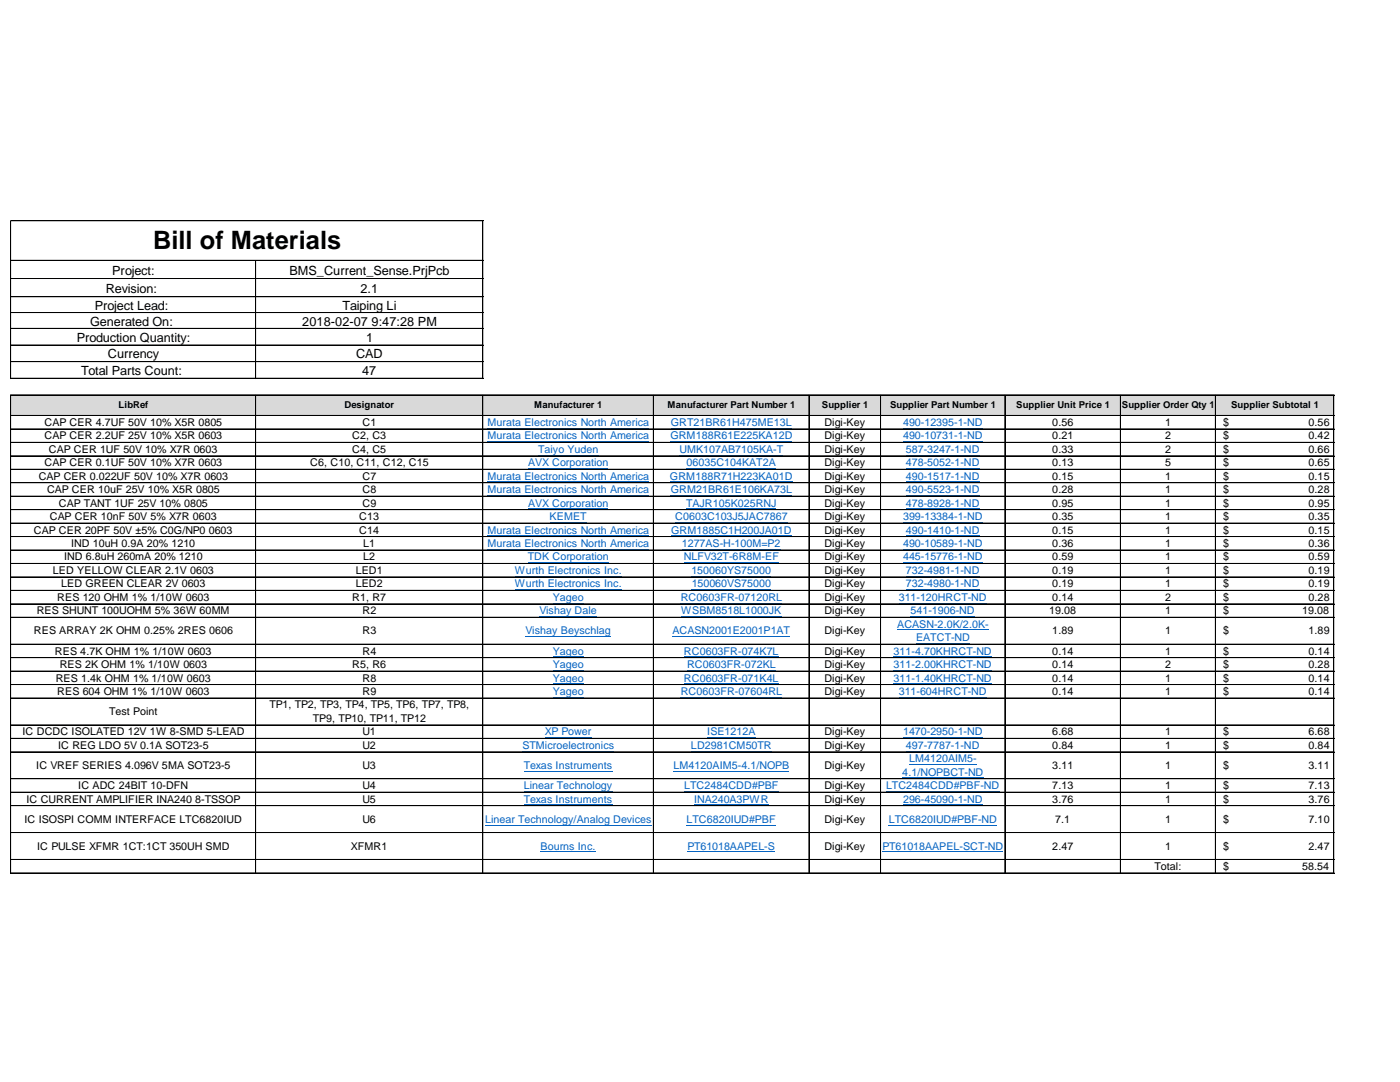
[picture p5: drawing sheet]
<svg xmlns="http://www.w3.org/2000/svg" width="279mm" height="216mm" viewBox="0 0 279 216" stroke-linecap="round" stroke-linejoin="round" font-family="sans-serif">
<defs><g id="words">
<text font-size="5.1" x="30.6" y="49.7">Bill of Materials</text>
<g font-size="2.5">
<text x="21.2" y="58.4">Revision:</text>
<text x="22.4" y="54.8">Project:</text>
<text x="57.8" y="54.8">BMS_Current_Sense.PrjPcb</text>
<text x="71.9" y="58.4">2.1</text>
<text x="18" y="65">Generated On:</text>
<text x="18.9" y="61.8">Project Lead:</text>
<text x="60.3" y="65">2018-02-07 9:47:28 PM</text>
<text x="68.4" y="61.8">Taiping Li</text>
<text x="15.3" y="68.2">Production Quantity:</text>
<text x="21.5" y="71.5">Currency</text>
<text x="71.1" y="71.5">CAD</text>
<text x="73" y="68.2">1</text>
<text x="16.2" y="74.8">Total Parts Count:</text>
<text x="72.3" y="74.8">47</text>
</g>
<g font-size="2.1">
<text x="8.9" y="85">CAP CER 4.7UF 50V 10% X5R 0805</text>
<text x="8.9" y="87.7">CAP CER 2.2UF 25V 10% X5R 0603</text>
<text x="70.3" y="87.7">C2, C3</text>
<text x="72.3" y="85">C1</text>
<text x="164.5" y="85">Digi-Key</text>
<text x="164.5" y="87.7">Digi-Key</text>
<text x="210" y="85">0.56</text>
<text x="210" y="87.7">0.21</text>
<text x="232.5" y="85">1</text>
<text x="232.5" y="87.7">2</text>
<text x="244.1" y="85">$</text>
<text x="244.1" y="87.7">$</text>
<text x="261.1" y="85">0.56</text>
<text x="261.1" y="87.7">0.42</text>
<text x="7.7" y="95.7">CAP CER 0.022UF 50V 10% X7R 0603</text>
<text x="8.9" y="93">CAP CER 0.1UF 50V 10% X7R 0603</text>
<text x="9.8" y="90.4">CAP CER 1UF 50V 10% X7R 0603</text>
<text x="61.9" y="93">C6, C10, C11, C12, C15</text>
<text x="70.3" y="90.4">C4, C5</text>
<text x="72.3" y="95.7">C7</text>
<text x="164.5" y="90.4">Digi-Key</text>
<text x="164.5" y="93">Digi-Key</text>
<text x="164.5" y="95.7">Digi-Key</text>
<text x="210" y="90.4">0.33</text>
<text x="210" y="93">0.13</text>
<text x="210" y="95.7">0.15</text>
<text x="232.5" y="90.4">2</text>
<text x="232.5" y="93">5</text>
<text x="232.5" y="95.7">1</text>
<text x="244.1" y="90.4">$</text>
<text x="244.1" y="93">$</text>
<text x="244.1" y="95.7">$</text>
<text x="261.1" y="90.4">0.66</text>
<text x="261.1" y="93">0.65</text>
<text x="261.1" y="95.7">0.15</text>
<text x="9.4" y="98.4">CAP CER 10uF 25V 10% X5R 0805</text>
<text x="11.8" y="101.1">CAP TANT 1UF 25V 10% 0805</text>
<text x="72.3" y="98.4">C8</text>
<text x="72.3" y="101.1">C9</text>
<text x="164.5" y="98.4">Digi-Key</text>
<text x="164.5" y="101.1">Digi-Key</text>
<text x="210" y="98.4">0.28</text>
<text x="210" y="101.1">0.95</text>
<text x="232.5" y="98.4">1</text>
<text x="232.5" y="101.1">1</text>
<text x="244.1" y="98.4">$</text>
<text x="244.1" y="101.1">$</text>
<text x="261.1" y="98.4">0.28</text>
<text x="261.1" y="101.1">0.95</text>
<text x="6.8" y="106.5">CAP CER 20PF 50V ±5% C0G/NP0 0603</text>
<text x="9.9" y="103.8">CAP CER 10nF 50V 5% X7R 0603</text>
<text x="71.7" y="103.8">C13</text>
<text x="71.7" y="106.5">C14</text>
<text x="164.5" y="103.8">Digi-Key</text>
<text x="164.5" y="106.5">Digi-Key</text>
<text x="210" y="103.8">0.35</text>
<text x="210" y="106.5">0.15</text>
<text x="232.5" y="103.8">1</text>
<text x="232.5" y="106.5">1</text>
<text x="244.1" y="103.8">$</text>
<text x="244.1" y="106.5">$</text>
<text x="261.1" y="103.8">0.35</text>
<text x="261.1" y="106.5">0.15</text>
<text x="12.8" y="111.8">IND 6.8uH 260mA 20% 1210</text>
<text x="14.2" y="109.1">IND 10uH 0.9A 20% 1210</text>
<text x="72.5" y="109.1">L1</text>
<text x="72.5" y="111.8">L2</text>
<text x="164.5" y="109.1">Digi-Key</text>
<text x="164.5" y="111.8">Digi-Key</text>
<text x="210" y="109.1">0.36</text>
<text x="210" y="111.8">0.59</text>
<text x="232.5" y="109.1">1</text>
<text x="232.5" y="111.8">1</text>
<text x="244.1" y="109.1">$</text>
<text x="244.1" y="111.8">$</text>
<text x="261.1" y="109.1">0.36</text>
<text x="261.1" y="111.8">0.59</text>
<text x="10.6" y="114.5">LED YELLOW CLEAR 2.1V 0603</text>
<text x="11.4" y="119.9">RES 120 OHM 1% 1/10W 0603</text>
<text x="12.2" y="117.2">LED GREEN CLEAR 2V 0603</text>
<text x="70.3" y="119.9">R1, R7</text>
<text x="71" y="114.5">LED1</text>
<text x="71" y="117.2">LED2</text>
<text x="164.5" y="114.5">Digi-Key</text>
<text x="164.5" y="117.2">Digi-Key</text>
<text x="164.5" y="119.9">Digi-Key</text>
<text x="210" y="114.5">0.19</text>
<text x="210" y="117.2">0.19</text>
<text x="210" y="119.9">0.14</text>
<text x="232.5" y="114.5">1</text>
<text x="232.5" y="117.2">1</text>
<text x="232.5" y="119.9">2</text>
<text x="244.1" y="114.5">$</text>
<text x="244.1" y="117.2">$</text>
<text x="244.1" y="119.9">$</text>
<text x="261.1" y="114.5">0.19</text>
<text x="261.1" y="117.2">0.19</text>
<text x="261.1" y="119.9">0.28</text>
<text x="7.3" y="122.6">RES SHUNT 100UOHM 5% 36W 60MM</text>
<text x="72.3" y="122.6">R2</text>
<text x="164.5" y="122.6">Digi-Key</text>
<text x="209.4" y="122.6">19.08</text>
<text x="232.5" y="122.6">1</text>
<text x="244.1" y="122.6">$</text>
<text x="259.9" y="122.6">19.08</text>
<text x="6.8" y="126.6">RES ARRAY 2K OHM 0.25% 2RES 0606</text>
<text x="11" y="130.6">RES 4.7K OHM 1% 1/10W 0603</text>
<text x="72.3" y="126.6">R3</text>
<text x="72.3" y="130.6">R4</text>
<text x="164.5" y="126.6">Digi-Key</text>
<text x="164.5" y="130.6">Digi-Key</text>
<text x="210" y="126.6">1.89</text>
<text x="210" y="130.6">0.14</text>
<text x="232.5" y="126.6">1</text>
<text x="232.5" y="130.6">1</text>
<text x="244.1" y="126.6">$</text>
<text x="244.1" y="130.6">$</text>
<text x="261.1" y="126.6">1.89</text>
<text x="261.1" y="130.6">0.14</text>
<text x="11.1" y="136">RES 1.4k OHM 1% 1/10W 0603</text>
<text x="11.9" y="133.3">RES 2K OHM 1% 1/10W 0603</text>
<text x="70.3" y="133.3">R5, R6</text>
<text x="72.3" y="136">R8</text>
<text x="164.5" y="133.3">Digi-Key</text>
<text x="164.5" y="136">Digi-Key</text>
<text x="210" y="133.3">0.14</text>
<text x="210" y="136">0.14</text>
<text x="232.5" y="133.3">2</text>
<text x="232.5" y="136">1</text>
<text x="244.1" y="133.3">$</text>
<text x="244.1" y="136">$</text>
<text x="261.1" y="133.3">0.28</text>
<text x="261.1" y="136">0.14</text>
<text x="11.4" y="138.7">RES 604 OHM 1% 1/10W 0603</text>
<text x="21.8" y="142.7">Test Point</text>
<text x="53.8" y="141.4">TP1, TP2, TP3, TP4, TP5, TP6, TP7, TP8,</text>
<text x="72.3" y="138.7">R9</text>
<text x="164.5" y="138.7">Digi-Key</text>
<text x="210" y="138.7">0.14</text>
<text x="232.5" y="138.7">1</text>
<text x="244.1" y="138.7">$</text>
<text x="261.1" y="138.7">0.14</text>
<text x="4.5" y="146.7">IC DCDC ISOLATED 12V 1W 8-SMD 5-LEAD</text>
<text x="11.6" y="149.4">IC REG LDO 5V 0.1A SOT23-5</text>
<text x="62.5" y="144">TP9, TP10, TP11, TP12</text>
<text x="72.3" y="146.7">U1</text>
<text x="72.3" y="149.4">U2</text>
<text x="164.5" y="146.7">Digi-Key</text>
<text x="164.5" y="149.4">Digi-Key</text>
<text x="210" y="146.7">6.68</text>
<text x="210" y="149.4">0.84</text>
<text x="232.5" y="146.7">1</text>
<text x="232.5" y="149.4">1</text>
<text x="244.1" y="146.7">$</text>
<text x="244.1" y="149.4">$</text>
<text x="261.1" y="146.7">6.68</text>
<text x="261.1" y="149.4">0.84</text>
<text x="7.2" y="153.4">IC VREF SERIES 4.096V 5MA SOT23-5</text>
<text x="72.3" y="153.4">U3</text>
<text x="164.5" y="153.4">Digi-Key</text>
<text x="210" y="153.4">3.11</text>
<text x="232.5" y="153.4">1</text>
<text x="244.1" y="153.4">$</text>
<text x="261.1" y="153.4">3.11</text>
<text x="5.3" y="160.2">IC CURRENT AMPLIFIER INA240 8-TSSOP</text>
<text x="15.6" y="157.5">IC ADC 24BIT 10-DFN</text>
<text x="72.3" y="157.5">U4</text>
<text x="72.3" y="160.2">U5</text>
<text x="164.5" y="157.5">Digi-Key</text>
<text x="164.5" y="160.2">Digi-Key</text>
<text x="210" y="157.5">7.13</text>
<text x="210" y="160.2">3.76</text>
<text x="232.5" y="157.5">1</text>
<text x="232.5" y="160.2">1</text>
<text x="244.1" y="157.5">$</text>
<text x="244.1" y="160.2">$</text>
<text x="261.1" y="157.5">7.13</text>
<text x="261.1" y="160.2">3.76</text>
<text x="4.9" y="164.2">IC ISOSPI COMM INTERFACE LTC6820IUD</text>
<text x="72.3" y="164.2">U6</text>
<text x="164.5" y="164.2">Digi-Key</text>
<text x="210.6" y="164.2">7.1</text>
<text x="232.5" y="164.2">1</text>
<text x="244.1" y="164.2">$</text>
<text x="261.1" y="164.2">7.10</text>
<text x="7.4" y="169.6">IC PULSE XFMR 1CT:1CT 350UH SMD</text>
<text x="70" y="169.6">XFMR1</text>
<text x="164.5" y="169.6">Digi-Key</text>
<text x="210" y="169.6">2.47</text>
<text x="230.4" y="173.6">Total:</text>
<text x="232.5" y="169.6">1</text>
<text x="244.1" y="169.6">$</text>
<text x="244.1" y="173.6">$</text>
<text x="259.9" y="173.6">58.54</text>
<text x="261.1" y="169.6">2.47</text>
</g>
<g font-size="2.1" fill="#0563c1">
<text x="97.3" y="85">Murata Electronics North America</text>
<text x="97.3" y="87.7">Murata Electronics North America</text>
<text x="133.8" y="87.7">GRM188R61E225KA12D</text>
<text x="133.9" y="85">GRT21BR61H475ME13L</text>
<text x="180.2" y="85">490-12395-1-ND</text>
<text x="180.2" y="87.7">490-10731-1-ND</text>
<text x="97.3" y="95.7">Murata Electronics North America</text>
<text x="105.4" y="93">AVX Corporation</text>
<text x="107.4" y="90.4">Taiyo Yuden</text>
<text x="133.7" y="95.7">GRM188R71H223KA01D</text>
<text x="135.6" y="90.4">UMK107AB7105KA-T</text>
<text x="137" y="93">06035C104KAT2A</text>
<text x="180.8" y="90.4">587-3247-1-ND</text>
<text x="180.8" y="93">478-5052-1-ND</text>
<text x="180.8" y="95.7">490-1517-1-ND</text>
<text x="97.3" y="98.4">Murata Electronics North America</text>
<text x="105.4" y="101.1">AVX Corporation</text>
<text x="133.9" y="98.4">GRM21BR61E106KA73L</text>
<text x="136.9" y="101.1">TAJR105K025RNJ</text>
<text x="180.8" y="98.4">490-5523-1-ND</text>
<text x="180.8" y="101.1">478-8928-1-ND</text>
<text x="97.3" y="106.5">Murata Electronics North America</text>
<text x="109.7" y="103.8">KEMET</text>
<text x="133.9" y="106.5">GRM1885C1H200JA01D</text>
<text x="134.7" y="103.8">C0603C103J5JAC7867</text>
<text x="180.2" y="103.8">399-13384-1-ND</text>
<text x="180.8" y="106.5">490-1410-1-ND</text>
<text x="97.3" y="109.1">Murata Electronics North America</text>
<text x="105.4" y="111.8">TDK Corporation</text>
<text x="136.1" y="109.1">1277AS-H-100M=P2</text>
<text x="136.5" y="111.8">NLFV32T-6R8M-EF</text>
<text x="180.2" y="109.1">490-10589-1-ND</text>
<text x="180.2" y="111.8">445-15776-1-ND</text>
<text x="102.7" y="114.5">Wurth Electronics Inc.</text>
<text x="102.7" y="117.2">Wurth Electronics Inc.</text>
<text x="110.3" y="119.9">Yageo</text>
<text x="135.8" y="119.9">RC0603FR-07120RL</text>
<text x="138" y="114.5">150060YS75000</text>
<text x="138.1" y="117.2">150060VS75000</text>
<text x="179.4" y="119.9">311-120HRCT-ND</text>
<text x="180.8" y="114.5">732-4981-1-ND</text>
<text x="180.8" y="117.2">732-4980-1-ND</text>
<text x="107.6" y="122.6">Vishay Dale</text>
<text x="135.9" y="122.6">WSBM8518L1000JK</text>
<text x="179" y="125.3">ACASN-2.0K/2.0K-</text>
<text x="181.7" y="122.6">541-1906-ND</text>
<text x="104.9" y="126.6">Vishay Beyschlag</text>
<text x="110.3" y="130.6">Yageo</text>
<text x="134.2" y="126.6">ACASN2001E2001P1AT</text>
<text x="136.5" y="130.6">RC0603FR-074K7L</text>
<text x="178.3" y="130.6">311-4.70KHRCT-ND</text>
<text x="182.8" y="127.9">EATCT-ND</text>
<text x="110.3" y="133.3">Yageo</text>
<text x="110.3" y="136">Yageo</text>
<text x="136.5" y="136">RC0603FR-071K4L</text>
<text x="137.1" y="133.3">RC0603FR-072KL</text>
<text x="178.3" y="133.3">311-2.00KHRCT-ND</text>
<text x="178.3" y="136">311-1.40KHRCT-ND</text>
<text x="110.3" y="138.7">Yageo</text>
<text x="135.8" y="138.7">RC0603FR-07604RL</text>
<text x="179.4" y="138.7">311-604HRCT-ND</text>
<text x="104.2" y="149.4">STMicroelectronics</text>
<text x="108.7" y="146.7">XP Power</text>
<text x="137.9" y="149.4">LD2981CM50TR</text>
<text x="141.1" y="146.7">ISE1212A</text>
<text x="180.2" y="146.7">1470-2950-1-ND</text>
<text x="180.8" y="149.4">497-7787-1-ND</text>
<text x="104.6" y="153.4">Texas Instruments</text>
<text x="134.4" y="153.4">LM4120AIM5-4.1/NOPB</text>
<text x="180.1" y="154.8">4.1/NOPBCT-ND</text>
<text x="181.4" y="152.1">LM4120AIM5-</text>
<text x="104.6" y="157.5">Linear Technology</text>
<text x="104.6" y="160.2">Texas Instruments</text>
<text x="136.6" y="157.5">LTC2484CDD#PBF</text>
<text x="138.5" y="160.2">INA240A3PWR</text>
<text x="176.8" y="157.5">LTC2484CDD#PBF-ND</text>
<text x="180.2" y="160.2">296-45090-1-ND</text>
<text x="96.8" y="164.2">Linear Technology/Analog Devices</text>
<text x="137" y="164.2">LTC6820IUD#PBF</text>
<text x="177.4" y="164.2">LTC6820IUD#PBF-ND</text>
<text x="107.9" y="169.6">Bourns Inc.</text>
<text x="137.2" y="169.6">PT61018AAPEL-S</text>
<text x="176.1" y="169.6">PT61018AAPEL-SCT-ND</text>
</g>
<g font-size="1.9">
<text x="23.7" y="81.5">LibRef</text>
<text x="68.8" y="81.5">Designator</text>
<text x="106.6" y="81.5">Manufacturer 1</text>
<text x="133.2" y="81.5">Manufacturer Part Number 1</text>
<text x="164" y="81.5">Supplier 1</text>
<text x="177.6" y="81.5">Supplier Part Number 1</text>
<text x="202.8" y="81.5">Supplier Unit Price 1</text>
<text x="223.9" y="81.5">Supplier Order Qty 1</text>
<text x="245.7" y="81.5">Supplier Subtotal 1</text>
</g>
</g></defs>
<path d="M2.1 78.8h264.2v4.2h-264.2z" fill="#d9d9d9"/>
<g fill="none" stroke="#0563c1" stroke-width=".2">
<path d="M97.3 85.4h32.2M97.3 88.1h32.2M97.3 96.2h32.2M97.3 98.8h32.2M105.4 93.5h16M107.4 90.8h12M133.7 96.2h24.4M133.8 88.1h24.3M133.9 85.4h24.1M133.9 98.8h24.1M135.6 90.8h20.7M137 93.5h17.8"/>
<path d="M180.2 85.4h15.9M180.2 88.1h15.9M180.8 90.8h14.7M180.8 93.5h14.7M180.8 96.2h14.7M180.8 98.8h14.7M97.3 106.9h32.2M97.3 109.6h32.2M102.7 115h21.4M102.7 117.6h21.4M105.4 112.3h16.1M105.4 101.5h16"/>
<path d="M109.7 104.2h7.3M133.9 106.9h24.1M134.7 104.2h22.5M136.1 109.6h19.6M136.5 112.3h18.9M136.9 101.5h18M138 115h15.9M138.1 117.6h15.8M180.2 104.2h15.9M180.2 109.6h15.9M180.2 112.3h15.9M180.8 101.5h14.7"/>
<path d="M180.8 106.9h14.7M180.8 115h14.7M180.8 117.6h14.7M104.9 127h17M107.6 123h11.5M110.3 120.3h6.2M110.3 131.1h6.2M110.3 133.7h6.2M110.3 136.4h6.2M110.3 139.1h6.2M134.2 127h23.4M135.8 120.3h20.3"/>
<path d="M135.8 139.1h20.3M135.9 123h20M136.5 131.1h18.9M136.5 136.4h18.9M137.1 133.7h17.7M178.3 131.1h19.6M178.3 133.7h19.6M178.3 136.4h19.6M179 125.7h18.3M179.4 120.3h17.5M179.4 139.1h17.5M181.7 123h12.8"/>
<path d="M182.8 128.4h10.8M104.2 149.9h18.4M104.6 153.9h17.6M104.6 157.9h17.6M108.7 147.2h9.3M134.4 153.9h23.1M136.6 157.9h18.8M137.9 149.9h16.1M141.1 147.2h9.7M176.8 157.9h22.6M180.1 155.2h16.2M180.2 147.2h15.9"/>
<path d="M180.8 149.9h14.7M181.4 152.5h13.5M96.8 164.6h33.2M104.6 160.6h17.6M107.9 170h11M137 164.6h17.8M137.2 170h17.4M138.5 160.6h14.9M176.1 170h24.1M177.4 164.6h21.6M180.2 160.6h15.9"/>
</g>
<g fill="none" stroke="#000" stroke-width=".2">
<path d="M2.1 44v31.6M2.2 44v31.6M2.2 44h94.2M2.2 44.1h94.2M2.2 51.9h94.2M2.2 52h94.2M2.2 55.6h94.2M2.2 59.2h94.2M51 52v23.6M96.3 44.1v31.5M96.4 44.1v31.5M2.1 78.8v95.5"/>
<path d="M2.2 78.8v95.5M2.2 62.4h94.2M2.2 65.5h94.2M2.2 65.6h94.2M2.2 68.8h94.2M2.2 68.9h94.2M2.2 72.2h94.2M2.2 75.5h94.2M2.2 78.8h264.1M51 78.9v95.4M96.3 78.9v95.4M96.4 78.9v95.4"/>
<path d="M130.4 78.9v95.4M161.4 78.9l.1 95.4M175.7 78.9v95.4M175.8 78.9v95.4M200.5 78.9v95.4M200.6 78.9v95.4M223.6 78.9v95.4M242.6 78.9v95.4M266.2 78.9v95.4M2.2 82.9h264.1M2.2 85.6h264.1M2.2 88.3h264.1"/>
<path d="M2.2 91h264.1M2.2 93.6h264.1M2.2 93.7h264.1M2.2 96.3h264.1M2.2 99h264.1M2.2 101.7h264.1M2.2 104.4h264.1M2.2 107.1h264.1M2.2 109.7h264.1M2.2 112.4h264.1M2.2 112.5h264.1M2.2 115.1h264.1"/>
<path d="M2.2 115.2h264.1M2.2 117.8h264.1M2.2 120.5h264.1M2.2 123.2h264.1M2.2 128.5h264.1M2.2 128.6h264.1M2.2 131.2h264.1M2.2 131.3h264.1M2.2 133.9h264.1M2.2 136.6h264.1M2.2 139.3h264.1M2.2 144.6h264.1"/>
<path d="M2.2 144.7h264.1M2.2 147.3h264.1M2.2 147.4h264.1M2.2 150h264.1M2.2 150.1h264.1M2.2 155.4h264.1M2.2 158.1h264.1M2.2 160.8h264.1M2.2 166.1h264.1M2.2 171.5h264.1M2.2 174.2h264.1"/>
</g>
<use href="#words"/>
</svg>
